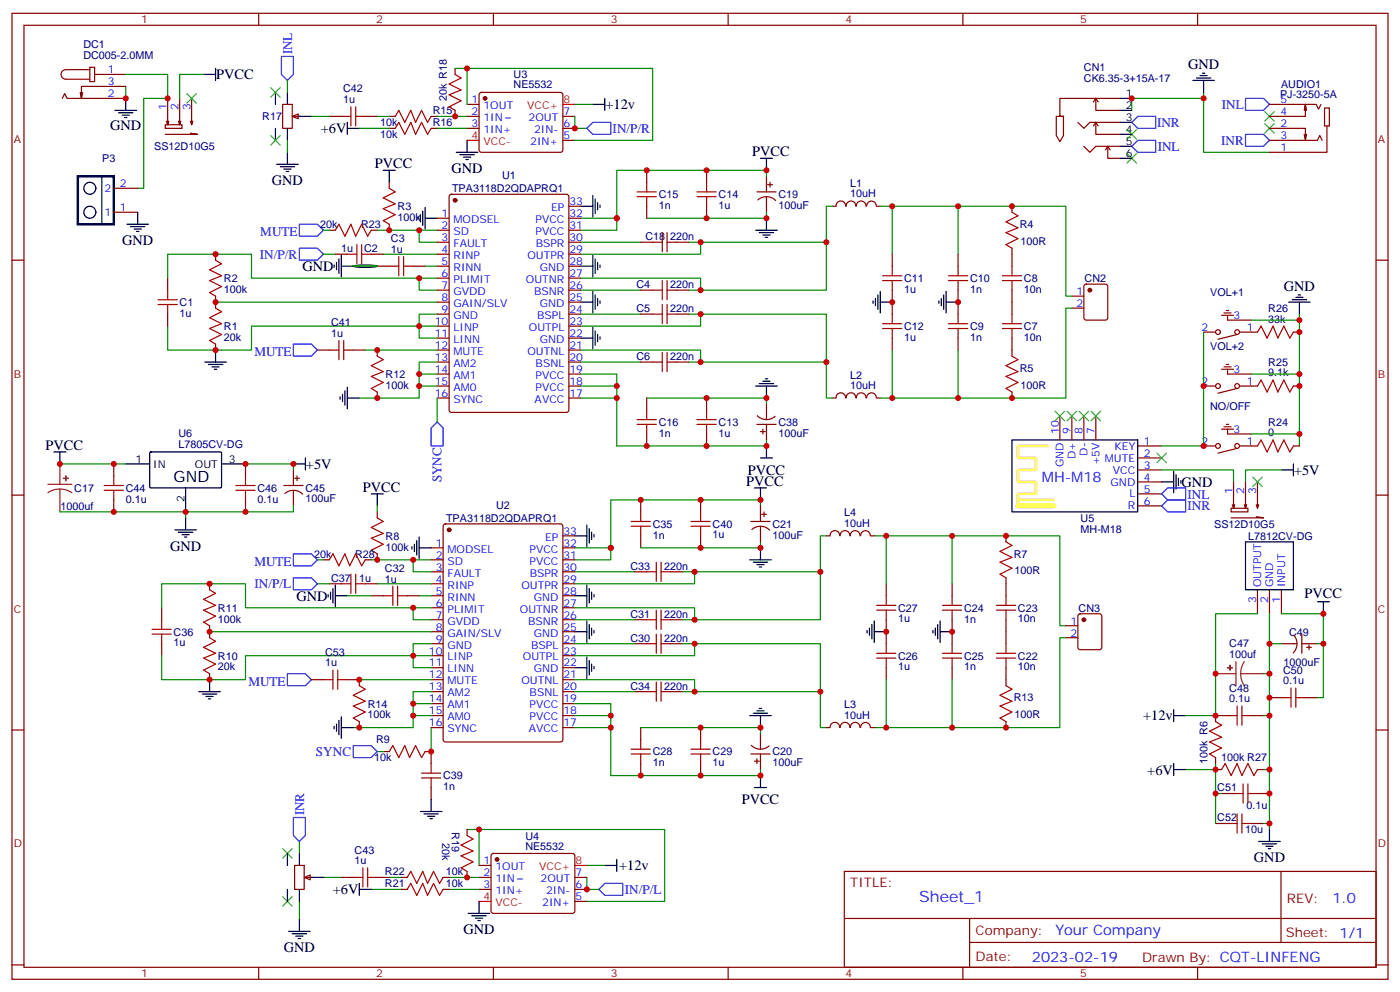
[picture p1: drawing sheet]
<svg xmlns="http://www.w3.org/2000/svg" width="412mm" height="292mm" viewBox="0 0 412 292" stroke-linecap="round" stroke-linejoin="round" font-family="sans-serif">
<defs><g id="words">
<text font-size="4.6" x="51.2" y="141.9">GND</text>
<text font-size="4.6" fill="#00f" x="270.8" y="265.5">Sheet_1</text>
<g font-size="4.2">
<text x="63.7" y="23.3">PVCC</text>
<text x="350" y="20.4">GND</text>
<text x="178.3" y="32.2">+12v</text>
<text x="32.5" y="38.1">GND</text>
<text x="94.5" y="39.2">+6V</text>
<text x="221.5" y="45.9">PVCC</text>
<text x="110.4" y="49.4">PVCC</text>
<text x="133" y="50.9">GND</text>
<text x="80.1" y="54.5">GND</text>
<text x="36" y="72.1">GND</text>
<text x="89.1" y="79.8">GND</text>
<text x="378.2" y="85.7">GND</text>
<text x="13.4" y="132.3">PVCC</text>
<text x="90.1" y="138">+5V</text>
<text x="219.8" y="142.9">PVCC</text>
<text x="220.2" y="139.8">PVCC</text>
<text x="348" y="143.3">GND</text>
<text x="381.2" y="139.7">+5V</text>
<text x="106.9" y="144.7">PVCC</text>
<text x="50.1" y="162.1">GND</text>
<text x="87.3" y="176.9">GND</text>
<text x="384.3" y="176.1">PVCC</text>
<text x="336.7" y="212.1">+12v</text>
<text x="337.9" y="228">+6V</text>
<text x="218.5" y="236.8">PVCC</text>
<text x="182.4" y="256">+12v</text>
<text x="369.4" y="253.8">GND</text>
<text x="98" y="263.1">+6V</text>
<text x="136.5" y="275">GND</text>
<text x="83.6" y="280.1">GND</text>
</g>
<g font-size="4.2" fill="#00f">
<text x="306.9" y="141.8">MH-M18</text>
<text x="392.5" y="265.8">1.0</text>
<text x="310.9" y="275.3">Your Company</text>
<text x="304" y="283.1">2023-02-19</text>
</g>
<g font-size="3.9" fill="#00f">
<text x="86" y="16" transform="rotate(-90 86 16)">INL</text>
<text x="359.9" y="32">INL</text>
<text x="180.5" y="39">IN/P/R</text>
<text x="340.8" y="37.4">INR</text>
<text x="341" y="44.4">INL</text>
<text x="359.7" y="42.6">INR</text>
<text x="76.7" y="69.5">MUTE</text>
<text x="76.5" y="76.1">IN/P/R</text>
<text x="74.9" y="104.8">MUTE</text>
<text x="130" y="142" transform="rotate(-90 130 142)">SYNC</text>
<text x="349.8" y="146.7">INL</text>
<text x="349.8" y="150.3">INR</text>
<text x="74.9" y="166.5">MUTE</text>
<text x="75" y="173.1">IN/P/L</text>
<text x="73.2" y="201.8">MUTE</text>
<text x="93.1" y="222.5">SYNC</text>
<text x="89.6" y="240" transform="rotate(-90 89.6 240)">INR</text>
<text x="184" y="263.1">IN/P/L</text>
</g>
<g font-size="3.9" fill="#800">
<text x="250.5" y="261.1">TITLE:</text>
<text x="379.1" y="265.8">REV:</text>
<text x="287.4" y="275.3">Company:</text>
<text x="378.7" y="275.9">Sheet: 1/1</text>
<text x="287.4" y="283">Date:</text>
<text x="336.4" y="283.1">Drawn By: CQT-LINFENG</text>
</g>
<g font-size="3.2" fill="#800">
<text x="41.6" y="6.9">1</text>
<text x="110.8" y="6.9">2</text>
<text x="179.9" y="6.9">3</text>
<text x="249.1" y="6.9">4</text>
<text x="318.2" y="6.9">5</text>
<text x="4.1" y="42">A</text>
<text x="405.9" y="42">A</text>
<text x="4.1" y="111.2">B</text>
<text x="405.9" y="111.2">B</text>
<text x="4.1" y="180.3">C</text>
<text x="405.9" y="180.3">C</text>
<text x="4.1" y="249.4">D</text>
<text x="405.9" y="249.4">D</text>
<text x="41.6" y="287.7">1</text>
<text x="110.8" y="287.7">2</text>
<text x="179.9" y="287.7">3</text>
<text x="249.1" y="287.7">4</text>
<text x="318.2" y="287.7">5</text>
</g>
<g font-size="3.2" fill="#000080">
<text x="24.6" y="17.3">DC005-2.0MM</text>
<text x="24.6" y="14.1">DC1</text>
<text x="151.3" y="22.9">U3</text>
<text x="319.3" y="20.9">CN1</text>
<text x="101.1" y="27.2">C42</text>
<text x="131.7" y="29.9" transform="rotate(-90 131.7 29.9)">20k R18</text>
<text x="151.3" y="25.9">NE5532</text>
<text x="319.3" y="24.2">CK6.35-3+15A-17</text>
<text x="377.1" y="29">PJ-3250-5A</text>
<text x="377.4" y="25.9">AUDIO1</text>
<text x="77.3" y="35.5">R17</text>
<text x="101" y="30.4">1u</text>
<text x="127.5" y="33.6">R15</text>
<text x="112" y="37.2">10k</text>
<text x="112" y="40.7">10k</text>
<text x="127.5" y="37.2">R16</text>
<text x="30.1" y="47.6">P3</text>
<text x="45.4" y="44.2">SS12D10G5</text>
<text x="147.9" y="52.7">U1</text>
<text x="133.2" y="56.6">TPA3118D2QDAPRQ1</text>
<text x="194" y="58.3">C15</text>
<text x="211.7" y="58.3">C14</text>
<text x="229.3" y="58.3">C19</text>
<text x="250.4" y="58.1">10uH</text>
<text x="250.4" y="55">L1</text>
<text x="117.1" y="65.1">100k</text>
<text x="117.1" y="61.9">R3</text>
<text x="194" y="61.5">1n</text>
<text x="211.7" y="61.5">1u</text>
<text x="229.3" y="61.5">100uF</text>
<text x="94.3" y="67.2">20k</text>
<text x="106.3" y="67.2">R23</text>
<text x="115.2" y="71.3">C3</text>
<text x="190.2" y="70.7">C18</text>
<text x="197.4" y="70.7">220n</text>
<text x="300.4" y="67.1">R4</text>
<text x="100.5" y="74.2">1u</text>
<text x="107.3" y="74.2">C2</text>
<text x="115.2" y="74.5">1u</text>
<text x="300.6" y="72.1">100R</text>
<text x="66" y="83">R2</text>
<text x="266.4" y="83">C11</text>
<text x="285.8" y="83">C10</text>
<text x="301.6" y="83.1">C8</text>
<text x="319.5" y="83">CN2</text>
<text x="66" y="86.2">100k</text>
<text x="187.5" y="84.8">C4</text>
<text x="197.4" y="84.8">220n</text>
<text x="266.3" y="86.2">1u</text>
<text x="285.8" y="86.2">1n</text>
<text x="301.6" y="86.2">10n</text>
<text x="356.5" y="87.1">VOL+1</text>
<text x="52.9" y="93.2">1u</text>
<text x="52.9" y="90.1">C1</text>
<text x="97.5" y="96">C41</text>
<text x="187.5" y="91.8">C5</text>
<text x="197.4" y="91.8">220n</text>
<text x="373.6" y="94.9">33k</text>
<text x="373.6" y="91.7">R26</text>
<text x="66" y="100.3">20k</text>
<text x="66" y="97.1">R1</text>
<text x="97.5" y="99.2">1u</text>
<text x="266.3" y="100.3">1u</text>
<text x="266.4" y="97.1">C12</text>
<text x="285.8" y="100.3">1n</text>
<text x="285.8" y="97.1">C9</text>
<text x="301.6" y="100.3">10n</text>
<text x="301.6" y="97.2">C7</text>
<text x="187.5" y="106">C6</text>
<text x="197.4" y="106">220n</text>
<text x="356.5" y="103">VOL+2</text>
<text x="373.6" y="107.6">R25</text>
<text x="113.6" y="111.2">R12</text>
<text x="250.4" y="111.4">L2</text>
<text x="300.4" y="109.5">R5</text>
<text x="373.6" y="110.8">9.1k</text>
<text x="113.6" y="114.5">100k</text>
<text x="250.4" y="114.6">10uH</text>
<text x="300.6" y="114.4">100R</text>
<text x="194" y="125.4">C16</text>
<text x="211.7" y="125.3">C13</text>
<text x="229.3" y="125.4">C38</text>
<text x="356.5" y="120.7">NO/OFF</text>
<text x="373.6" y="125.3">R24</text>
<text x="52.6" y="131.8">L7805CV-DG</text>
<text x="52.6" y="128.5">U6</text>
<text x="194" y="128.6">1n</text>
<text x="211.7" y="128.5">1u</text>
<text x="229.3" y="128.5">100uF</text>
<text x="373.6" y="128.4">0</text>
<text x="21.9" y="144.7">C17</text>
<text x="37" y="147.9">0.1u</text>
<text x="37" y="144.7">C44</text>
<text x="75.8" y="147.9">0.1u</text>
<text x="75.9" y="144.7">C46</text>
<text x="90" y="147.9">100uF</text>
<text x="90" y="144.8">C45</text>
<text x="146.1" y="149.8">U2</text>
<text x="17.8" y="150">1000uf</text>
<text x="131.4" y="153.6">TPA3118D2QDAPRQ1</text>
<text x="192.3" y="155.3">C35</text>
<text x="209.9" y="155.3">C40</text>
<text x="227.5" y="155.3">C21</text>
<text x="248.6" y="155.1">10uH</text>
<text x="248.6" y="152">L4</text>
<text x="318.3" y="153.8">U5</text>
<text x="357.7" y="155.3">SS12D10G5</text>
<text x="113.6" y="158.9">R8</text>
<text x="192.3" y="158.5">1n</text>
<text x="209.9" y="158.5">1u</text>
<text x="227.5" y="158.5">100uF</text>
<text x="318.3" y="156.8">MH-M18</text>
<text x="367.7" y="158.9">L7812CV-DG</text>
<text x="92.6" y="164.2">20k</text>
<text x="104.6" y="164.2">R28</text>
<text x="113.6" y="162.1">100k</text>
<text x="185.7" y="167.7">C33</text>
<text x="195.7" y="167.7">220n</text>
<text x="298.6" y="164.1">R7</text>
<text x="97.5" y="171.2">C37</text>
<text x="105.8" y="171.2">1u</text>
<text x="113.4" y="171.5">1u</text>
<text x="113.4" y="168.3">C32</text>
<text x="298.8" y="169.1">100R</text>
<text x="64.2" y="183.2">100k</text>
<text x="64.2" y="180">R11</text>
<text x="185.7" y="181.8">C31</text>
<text x="195.7" y="181.8">220n</text>
<text x="264.6" y="183.2">1u</text>
<text x="264.6" y="180">C27</text>
<text x="284" y="183.2">1n</text>
<text x="284" y="180">C24</text>
<text x="299.9" y="183.2">10n</text>
<text x="299.9" y="180.1">C23</text>
<text x="317.7" y="180">CN3</text>
<text x="51.2" y="190.2">1u</text>
<text x="51.2" y="187.2">C36</text>
<text x="185.7" y="188.9">C30</text>
<text x="195.7" y="188.9">220n</text>
<text x="362.1" y="190.5">C47</text>
<text x="379.7" y="187.1">C49</text>
<text x="64.2" y="197.3">20k</text>
<text x="64.2" y="194.1">R10</text>
<text x="95.8" y="196.2">1u</text>
<text x="95.8" y="193">C53</text>
<text x="264.6" y="197.3">1u</text>
<text x="264.6" y="194.1">C26</text>
<text x="284" y="197.4">1n</text>
<text x="284" y="194.2">C25</text>
<text x="299.9" y="197.3">10n</text>
<text x="299.9" y="194.2">C22</text>
<text x="362.1" y="193.7">100uf</text>
<text x="378.1" y="195.9">1000uF</text>
<text x="185.7" y="203">C34</text>
<text x="195.7" y="203">220n</text>
<text x="362.1" y="203.6">C48</text>
<text x="378" y="201.5">0.1u</text>
<text x="378" y="198.3">C50</text>
<text x="108.3" y="208.3">R14</text>
<text x="248.6" y="208.4">L3</text>
<text x="298.6" y="206.5">R13</text>
<text x="362.1" y="206.8">0.1u</text>
<text x="108.3" y="211.5">100k</text>
<text x="248.6" y="211.6">10uH</text>
<text x="298.8" y="211.4">100R</text>
<text x="110.8" y="218.8">R9</text>
<text x="110.2" y="224.1">10k</text>
<text x="192.3" y="225.6">1n</text>
<text x="192.3" y="222.4">C28</text>
<text x="209.9" y="225.5">1u</text>
<text x="209.9" y="222.4">C29</text>
<text x="227.5" y="225.5">100uF</text>
<text x="227.5" y="222.4">C20</text>
<text x="355.7" y="224.8" transform="rotate(-90 355.7 224.8)">100k R6</text>
<text x="359.8" y="224.1">100k R27</text>
<text x="130.5" y="232.6">1n</text>
<text x="130.5" y="229.4">C39</text>
<text x="358.6" y="233">C51</text>
<text x="367.2" y="238.2">0.1u</text>
<text x="133.1" y="244.8" transform="rotate(90 133.1 244.8)">R19</text>
<text x="358.6" y="241.8">C52</text>
<text x="366.8" y="245.3">10u</text>
<text x="104.5" y="251.4">C43</text>
<text x="130.2" y="248.2" transform="rotate(90 130.2 248.2)">20k</text>
<text x="154.8" y="250.2">NE5532</text>
<text x="154.8" y="247.2">U4</text>
<text x="104.5" y="254.4">1u</text>
<text x="113.4" y="257.7">R22</text>
<text x="131.4" y="257.7">10k</text>
<text x="113.4" y="261.2">R21</text>
<text x="131.4" y="261.2">10k</text>
</g>
<g font-size="3.2" fill="#00f">
<text x="31.7" y="21.6">1</text>
<text x="31.7" y="25.1">3</text>
<text x="31.7" y="28.6">2</text>
<text x="49" y="32.5" transform="rotate(-90 49 32.5)">1</text>
<text x="52.6" y="32.5" transform="rotate(-90 52.6 32.5)">2</text>
<text x="56.1" y="32.5" transform="rotate(-90 56.1 32.5)">3</text>
<text x="138.9" y="33.9">2</text>
<text x="138.9" y="30.4">1</text>
<text x="142.4" y="35.7">1IN</text>
<text x="142.4" y="32.1">1OUT</text>
<text x="155.7" y="35.7">2OUT</text>
<text x="166" y="33.9">7</text>
<text x="377.2" y="33.9">4</text>
<text x="377.2" y="30.4">5</text>
<text x="138.9" y="37.4">3</text>
<text x="142.4" y="39.2">1IN+</text>
<text x="157.3" y="39.2">2IN-</text>
<text x="166" y="37.4">6</text>
<text x="166" y="41">5</text>
<text x="377.2" y="37.4">2</text>
<text x="377.2" y="41">3</text>
<text x="156.2" y="42.7">2IN+</text>
<text x="377.2" y="44.5">1</text>
<text x="30.8" y="56.5">2</text>
<text x="35.3" y="55.1">2</text>
<text x="30.8" y="63.5">1</text>
<text x="35.3" y="62.1">1</text>
<text x="130.1" y="63.9">1</text>
<text x="133.6" y="65.7">MODSEL</text>
<text x="157.7" y="65.7">PVCC</text>
<text x="162.3" y="62.1">EP</text>
<text x="167.7" y="60.4">33</text>
<text x="167.7" y="63.9">32</text>
<text x="130.1" y="70.9">3</text>
<text x="130.1" y="67.4">2</text>
<text x="133.6" y="69.2">SD</text>
<text x="157.7" y="69.2">PVCC</text>
<text x="167.7" y="67.4">31</text>
<text x="167.7" y="70.9">30</text>
<text x="130.1" y="78">5</text>
<text x="130.1" y="74.5">4</text>
<text x="133.6" y="76.2">RINP</text>
<text x="133.6" y="72.7">FAULT</text>
<text x="155.4" y="76.2">OUTPR</text>
<text x="157.8" y="72.7">BSPR</text>
<text x="167.7" y="74.5">29</text>
<text x="167.7" y="78">28</text>
<text x="130.1" y="81.5">6</text>
<text x="133.6" y="83.3">PLIMIT</text>
<text x="133.6" y="79.8">RINN</text>
<text x="154.9" y="83.3">OUTNR</text>
<text x="159" y="79.8">GND</text>
<text x="167.7" y="81.5">27</text>
<text x="130.1" y="88.6">8</text>
<text x="130.1" y="85.1">7</text>
<text x="133.6" y="86.8">GVDD</text>
<text x="157.3" y="86.8">BSNR</text>
<text x="167.7" y="85.1">26</text>
<text x="167.7" y="88.6">25</text>
<text x="317.1" y="86.8">1</text>
<text x="128.1" y="95.6">10</text>
<text x="130.1" y="92.1">9</text>
<text x="133.6" y="93.9">GND</text>
<text x="133.6" y="90.3">GAIN/SLV</text>
<text x="158.2" y="93.9">BSPL</text>
<text x="159" y="90.3">GND</text>
<text x="167.7" y="92.1">24</text>
<text x="167.7" y="95.6">23</text>
<text x="317.1" y="90.3">2</text>
<text x="363.4" y="93.9">3</text>
<text x="128.1" y="99.2">11</text>
<text x="133.6" y="100.9">LINN</text>
<text x="133.6" y="97.4">LINP</text>
<text x="155.8" y="97.4">OUTPL</text>
<text x="159" y="100.9">GND</text>
<text x="167.7" y="99.2">22</text>
<text x="353.9" y="97.4">2</text>
<text x="367.2" y="97.4">1</text>
<text x="128.1" y="106.2">13</text>
<text x="128.1" y="102.7">12</text>
<text x="133.6" y="108">AM2</text>
<text x="133.6" y="104.5">MUTE</text>
<text x="155.3" y="104.5">OUTNL</text>
<text x="157.8" y="108">BSNL</text>
<text x="167.7" y="102.7">21</text>
<text x="167.7" y="106.2">20</text>
<text x="128.1" y="113.3">15</text>
<text x="128.1" y="109.7">14</text>
<text x="133.6" y="111.5">AM1</text>
<text x="157.7" y="111.5">PVCC</text>
<text x="167.7" y="109.7">19</text>
<text x="167.7" y="113.3">18</text>
<text x="353.9" y="113.3">2</text>
<text x="363.4" y="109.7">3</text>
<text x="367.2" y="113.3">1</text>
<text x="128.1" y="116.8">16</text>
<text x="133.6" y="118.6">SYNC</text>
<text x="133.6" y="115">AM0</text>
<text x="157.5" y="118.6">AVCC</text>
<text x="157.7" y="115">PVCC</text>
<text x="167.7" y="116.8">17</text>
<text x="311.9" y="127.7" transform="rotate(-90 311.9 127.7)">10</text>
<text x="315.4" y="127.7" transform="rotate(-90 315.4 127.7)">9</text>
<text x="318.9" y="127.7" transform="rotate(-90 318.9 127.7)">8</text>
<text x="322.4" y="127.7" transform="rotate(-90 322.4 127.7)">7</text>
<text x="336.9" y="130.9">1</text>
<text x="353.9" y="130.9">2</text>
<text x="363.4" y="127.4">3</text>
<text x="367.2" y="130.9">1</text>
<text x="313.3" y="137.5" transform="rotate(-90 313.3 137.5)">GND</text>
<text x="316.8" y="135.3" transform="rotate(-90 316.8 135.3)">D+</text>
<text x="320.3" y="134.1" transform="rotate(-90 320.3 134.1)">D-</text>
<text x="323.8" y="137" transform="rotate(-90 323.8 137)">+5V</text>
<text x="325.5" y="135.9">MUTE</text>
<text x="328.3" y="132.3">KEY</text>
<text x="336.9" y="134.4">2</text>
<text x="336.9" y="138">3</text>
<text x="327.2" y="142.9">GND</text>
<text x="327.8" y="139.4">VCC</text>
<text x="336.9" y="141.5">4</text>
<text x="332.2" y="150">R</text>
<text x="332.7" y="146.4">L</text>
<text x="336.9" y="145">5</text>
<text x="336.9" y="148.6">6</text>
<text x="363" y="145.4" transform="rotate(-90 363 145.4)">1</text>
<text x="366.5" y="145.4" transform="rotate(-90 366.5 145.4)">2</text>
<text x="370.1" y="145.4" transform="rotate(-90 370.1 145.4)">3</text>
<text x="128.3" y="160.9">1</text>
<text x="160.6" y="159.1">EP</text>
<text x="166" y="157.4">33</text>
<text x="166" y="160.9">32</text>
<text x="128.3" y="168">3</text>
<text x="128.3" y="164.4">2</text>
<text x="131.8" y="166.2">SD</text>
<text x="131.8" y="162.7">MODSEL</text>
<text x="156" y="162.7">PVCC</text>
<text x="156" y="166.2">PVCC</text>
<text x="166" y="164.4">31</text>
<text x="166" y="168">30</text>
<text x="128.3" y="171.5">4</text>
<text x="131.8" y="173.2">RINP</text>
<text x="131.8" y="169.7">FAULT</text>
<text x="153.6" y="173.2">OUTPR</text>
<text x="156" y="169.7">BSPR</text>
<text x="166" y="171.5">29</text>
<text x="371.5" y="172.9" transform="rotate(-90 371.5 172.9)">OUTPUT</text>
<text x="375" y="172.9" transform="rotate(-90 375 172.9)">GND</text>
<text x="378.5" y="172.9" transform="rotate(-90 378.5 172.9)">INPUT</text>
<text x="128.3" y="178.5">6</text>
<text x="128.3" y="175">5</text>
<text x="131.8" y="176.8">RINN</text>
<text x="157.2" y="176.8">GND</text>
<text x="166" y="175">28</text>
<text x="166" y="178.5">27</text>
<text x="370.1" y="177.4" transform="rotate(-90 370.1 177.4)">3</text>
<text x="373.6" y="177.4" transform="rotate(-90 373.6 177.4)">2</text>
<text x="377.1" y="177.4" transform="rotate(-90 377.1 177.4)">1</text>
<text x="128.3" y="185.6">8</text>
<text x="128.3" y="182.1">7</text>
<text x="131.8" y="183.8">GVDD</text>
<text x="131.8" y="180.3">PLIMIT</text>
<text x="153.1" y="180.3">OUTNR</text>
<text x="155.6" y="183.8">BSNR</text>
<text x="166" y="182.1">26</text>
<text x="166" y="185.6">25</text>
<text x="315.3" y="183.8">1</text>
<text x="128.3" y="189.1">9</text>
<text x="131.8" y="190.9">GND</text>
<text x="131.8" y="187.4">GAIN/SLV</text>
<text x="156.5" y="190.9">BSPL</text>
<text x="157.2" y="187.4">GND</text>
<text x="166" y="189.1">24</text>
<text x="315.3" y="187.4">2</text>
<text x="126.3" y="196.2">11</text>
<text x="126.3" y="192.7">10</text>
<text x="131.8" y="197.9">LINN</text>
<text x="131.8" y="194.4">LINP</text>
<text x="154" y="194.4">OUTPL</text>
<text x="157.2" y="197.9">GND</text>
<text x="166" y="192.7">23</text>
<text x="166" y="196.2">22</text>
<text x="126.3" y="203.2">13</text>
<text x="126.3" y="199.7">12</text>
<text x="131.8" y="201.5">MUTE</text>
<text x="153.6" y="201.5">OUTNL</text>
<text x="166" y="199.7">21</text>
<text x="166" y="203.2">20</text>
<text x="126.3" y="206.8">14</text>
<text x="131.8" y="208.5">AM1</text>
<text x="131.8" y="205">AM2</text>
<text x="156" y="208.5">PVCC</text>
<text x="156" y="205">BSNL</text>
<text x="166" y="206.8">19</text>
<text x="126.3" y="213.8">16</text>
<text x="126.3" y="210.3">15</text>
<text x="131.8" y="215.6">SYNC</text>
<text x="131.8" y="212.1">AM0</text>
<text x="155.7" y="215.6">AVCC</text>
<text x="156" y="212.1">PVCC</text>
<text x="166" y="210.3">18</text>
<text x="166" y="213.8">17</text>
<text x="142.4" y="257.9">2</text>
<text x="142.4" y="254.4">1</text>
<text x="145.9" y="256.2">1OUT</text>
<text x="169.5" y="257.9">7</text>
<text x="142.4" y="261.4">3</text>
<text x="145.9" y="263.2">1IN+</text>
<text x="145.9" y="259.7">1IN</text>
<text x="159.2" y="259.7">2OUT</text>
<text x="160.9" y="263.2">2IN-</text>
<text x="169.5" y="261.4">6</text>
<text x="159.7" y="266.7">2IN+</text>
<text x="169.5" y="265">5</text>
</g>
<g font-size="3.2">
<text x="331.6" y="28.6">1</text>
<text x="331.6" y="32.1">2</text>
<text x="331.6" y="35.7">3</text>
<text x="331.6" y="39.2">4</text>
<text x="331.6" y="42.7">5</text>
<text x="331.6" y="46.2">6</text>
<text x="40" y="136.2">1</text>
<text x="45.2" y="137.6">IN</text>
<text x="57.4" y="137.6">OUT</text>
<text x="67.4" y="136.2">3</text>
<text x="54.3" y="147.7" transform="rotate(-90 54.3 147.7)">2</text>
</g>
<g font-size="3.2" fill="#f00">
<text x="155.3" y="32.1">VCC+</text>
<text x="166" y="30.4">8</text>
<text x="138.9" y="41">4</text>
<text x="142.4" y="42.7">VCC-</text>
<text x="158.8" y="256.2">VCC+</text>
<text x="169.5" y="254.4">8</text>
<text x="142.4" y="265">4</text>
<text x="145.9" y="266.7">VCC-</text>
</g>
</g></defs>
<g fill="none" stroke="#870000" stroke-width=".35">
<path d="M3.5 3.9h405.4v284.4h-405.4zM7.1 7.4h398.2v277.3h-398.2zM26.5 19.8h1.4v4.2h-1.4zM76.2 3.9v3.5M145.3 3.9v3.5M214.5 3.9v3.5M283.6 3.9v3.5M352.8 3.9v3.5M18.3 29l.7-1.4 .8 1.4h17.2M24.3 27.2l-.3 1.8M26.5 20.5h-7.1a1.41 1.41 0 0 0-1.4 1.4 1.41 1.41 0 0 0 1.4 1.4h7.1M27.9 21.9h9.1"/>
<path d="M37 25.4h-13v3.6l-.4-1.8M114.7 37.8h1.7M114.7 34.3h1.7M127 37.8h1.8M127 34.3h1.8M137.6 37.8h3.5M137.6 34.3h3.5M137.6 30.7h3.5M141.3 27.4l.5-.2h23.3l.5 .2 .2 .5-.1 16.5-.6 .4h-23.6l-.4-.7v-16.2zM165.8 37.8h3.5M165.8 34.3h3.5M317.5 36l1.8 1.8 1.7-1.8h8.8"/>
<path d="M322.8 36v3.5h7M322.8 29h-10.6v5.3h1.1h-2.2v5.6l1.1 1.8 1.1-1.8v-5.6M322.8 29v3.5h7M322.8 29h7M322.8 36l-.7 1.1M322.8 36l.7 1.1M322.8 29l.7 1M322.8 29l-.7 1M373.9 37.8h10.6v3.5l.4-1.8M373.9 30.7h13.8l.7 1.4 .7-1.4M384.2 32.5l.3-1.8v3.6h-10.6M384.2 39.5l.3 1.8"/>
<path d="M384.5 30.7l.4 1.8M390.2 31.8h1.4v5.3h-1.4zM390.9 37.1v7.7h-17M114.7 53.7v1.7M132.5 57.4l.5-.2h33.9l.6 .4 .1 63.1-.5 .6-34.1 .1-.7-.5v-63zM165.8 41.3h3.5M190.5 50.1v3.6M208.1 50.1v3.6M223 56.5h5.6M223.2 58.9a3.8 3.8 0 0 1 5.3 .1M225.8 51.9v4.6M225.8 57.9v4.6"/>
<path d="M226.1 54.4h1.4M226.8 53.7v1.4M319.3 43.1l1.7 1.7 1.8-1.7h7M326.3 43.1v3.5h3.5M326.3 43.1l-.7 1M326.3 43.1l.7 1M373.9 41.3h14.2l.7-1.4 .7 1.4M3.5 76.6h3.6M63.5 74.8v1.8M98.8 74.8h3.5M109.4 74.8h3.5M111.1 78.4h3.6"/>
<path d="M114.7 66v1.8M121.7 78.4h3.5M128.8 71.3h3.5M128.8 64.2h3.5M128.8 67.8h3.5M128.8 74.8h3.5M128.8 78.4h3.5M167.6 60.7h3.5M167.6 71.3h3.5M167.6 64.2h3.5M167.6 67.8h3.5M167.6 74.8h3.5"/>
<path d="M167.6 78.4h3.5M188.7 71.3h6.4M190.5 60.7v3.5M195.1 68.5v5.6M196.5 68.5v5.6M196.5 71.3h6.3M208.1 60.7v3.5M249.1 60.7a1.41 1.41 0 0 0-1.4-1.5 1.41 1.41 0 0 0-1.4 1.5h-1.1M249.3 60.7a1.41 1.41 0 0 1 1.4-1.5 1.41 1.41 0 0 1 1.4 1.5M252.3 60.7a1.41 1.41 0 0 1 1.4-1.5 1.41 1.41 0 0 1 1.4 1.5M255.3 60.7a1.41 1.41 0 0 1 1.4-1.5 1.41 1.41 0 0 1 1.4 1.5M258.2 60.7h1.1"/>
<path d="M262.8 74.8v3.6M282.2 74.8v3.6M298.1 60.7v1.8M298.1 73.1v5.3M405.3 76.6h3.6M49.4 81.9v3.5M49.4 92.5v3.5M63.5 87.2v3.5M128.8 81.9h3.5M128.8 85.4h3.5M128.8 88.9h3.5M128.8 92.5h3.5"/>
<path d="M128.8 96h3.5M128.8 99.5h3.5M167.6 81.9h3.5M167.6 85.4h3.5M167.6 88.9h3.5M167.6 92.5h3.5M167.6 96h3.5M167.6 99.5h3.5M188.7 85.4h3.6M188.7 92.5h3.6M199.3 85.4h3.5M199.3 92.5h3.5"/>
<path d="M262.8 85.4v7.1M262.8 99.5v3.5M282.2 85.4v7.1M282.2 99.5v3.5M298.1 85.4v7.1M298.1 99.5v5.3M315.7 87.2h3.6M315.7 90.7h3.6M319.5 83.9l.5-.3h5.6l.7 .5v9.4l-.4 .7h-5.9l-.7-.4v-9.5zM63.5 101.3v1.7M93.5 103h3.5M104.1 103h3.5"/>
<path d="M111.1 103v1.8M111.1 115.4v1.8M128.8 117.2h3.5M128.8 103h3.5M128.8 106.6h3.5M128.8 110.1h3.5M128.8 113.6h3.5M167.6 117.2h3.5M167.6 103h3.5M167.6 106.6h3.5M167.6 110.1h3.5M167.6 113.6h3.5"/>
<path d="M188.7 106.6h3.6M190.5 117.2v3.5M199.3 106.6h3.5M208.1 117.2v3.5M225.8 118.9v4.6M249.1 117.1a1.41 1.41 0 0 0-1.4-1.5 1.41 1.41 0 0 0-1.4 1.5l-1.1 .1M249.3 117.1a1.41 1.41 0 0 1 1.4-1.5 1.41 1.41 0 0 1 1.4 1.5M252.3 117.1a1.41 1.41 0 0 1 1.4-1.5 1.41 1.41 0 0 1 1.4 1.5M255.3 117.1a1.41 1.41 0 0 1 1.4-1.5 1.41 1.41 0 0 1 1.4 1.5M258.2 117.2h1.1M298.1 115.4v1.8M190.5 127.7v3.6"/>
<path d="M208.1 127.7v3.6M223 124.9h5.6M223.1 122.4a3.8 3.8 0 0 0 5.2 .1M224 127h1.4M224.7 126.3v1.4M225.8 124.9v4.6M3.5 145.7h3.6M111.1 150.7v1.7M130.8 154.4l.4-.2h33.9l.7 .4v63.1l-.5 .6-34.1 .1-.6-.5-.1-63zM165.8 157.7h3.5M188.7 147.1v3.6M188.7 157.7v3.6"/>
<path d="M206.4 147.1v3.6M206.4 157.7v3.6M221.2 153.5h5.6M221.5 155.9a3.8 3.8 0 0 1 5.2 .1M224 148.9v4.6M224 154.9v4.6M224.4 151.4h1.4M225.1 150.7v1.4M243.4 157.7h1.1M244.5 157.7a1.41 1.41 0 0 1 1.4-1.5 1.41 1.41 0 0 1 1.4 1.5M247.5 157.7a1.41 1.41 0 0 1 1.4-1.5 1.41 1.41 0 0 1 1.4 1.5M250.5 157.7a1.41 1.41 0 0 1 1.4-1.5 1.41 1.41 0 0 1 1.4 1.5"/>
<path d="M253.5 157.7a1.41 1.41 0 0 1 1.4-1.5 1.41 1.41 0 0 1 1.5 1.5M256.5 157.7h1M296.3 157.7v1.8M405.3 145.7h3.6M47.6 178.9v3.5M61.7 171.8v1.8M97 171.8h3.5M107.6 171.8h3.5M109.4 175.4h3.5M111.1 163v1.8M119.9 175.4h3.6M127 171.8h3.5"/>
<path d="M127 175.4h3.5M127 161.3h3.5M127 164.8h3.5M127 168.3h3.5M127 178.9h3.5M165.8 171.8h3.5M165.8 175.4h3.5M165.8 161.3h3.5M165.8 164.8h3.5M165.8 168.3h3.5M165.8 178.9h3.5M261.1 171.8v3.6"/>
<path d="M280.5 171.8v3.6M296.3 170.1v5.3M47.6 189.5v3.5M61.7 184.2v3.5M61.7 198.3v1.8M127 182.4h3.5M127 189.5h3.5M127 185.9h3.5M127 193h3.5M127 196.5h3.5M165.8 182.4h3.5M165.8 189.5h3.5"/>
<path d="M165.8 185.9h3.5M165.8 193h3.5M165.8 196.5h3.5M187 182.4h3.5M187 189.5h3.5M197.6 182.4h3.5M197.6 189.5h3.5M261.1 182.4v7.1M261.1 196.5v3.6M280.5 182.4v7.1M280.5 196.5v3.6M296.3 182.4v7.1"/>
<path d="M296.3 196.5v5.3M314 184.2h3.5M314 187.7h3.5M317.7 180.9l.5-.2h5.6l.7 .4 .1 9.4-.5 .7h-5.9l-.6-.4-.1-9.4zM3.5 214.9h3.6M105.8 200.1v1.7M105.8 212.4v1.8M127 203.6h3.5M127 200.1h3.5M127 207.1h3.5M127 210.6h3.5M127 214.2h3.5"/>
<path d="M165.8 203.6h3.5M165.8 200.1h3.5M165.8 207.1h3.5M165.8 210.6h3.5M165.8 214.2h3.5M187 203.6h3.5M188.7 214.2v3.5M197.6 203.6h3.5M206.4 214.2v3.5M221.3 219.4a3.8 3.8 0 0 0 5.3 .2M224 215.9v4.6M247.3 214.2a1.41 1.41 0 0 0-1.4-1.6 1.41 1.41 0 0 0-1.4 1.5l-1.1 .1"/>
<path d="M247.5 214.1a1.41 1.41 0 0 1 1.4-1.5 1.41 1.41 0 0 1 1.4 1.5M250.5 214.1a1.41 1.41 0 0 1 1.4-1.5 1.41 1.41 0 0 1 1.4 1.5M253.5 214.1a1.41 1.41 0 0 1 1.4-1.4 1.41 1.41 0 0 1 1.5 1.5M256.5 214.2h1M296.3 212.4v1.8M405.3 214.9h3.6M112.9 221.2h1.8M125.2 221.2h1.8v3.6M127 231.8v3.5M188.7 224.8v3.5M206.4 224.8v3.5M221.2 221.9h5.6"/>
<path d="M222.2 224h1.5M223 223.3v1.5M224 221.9v4.6M248.7 256.5h156.6v28.2h-156.6zM377.3 256.5v20.9M248.7 270.4h156.5M285.6 277.4h119.6M285.6 270.4v14.1M3.5 284h3.6M76.2 284.7v3.6M145.3 284.7v3.6M214.5 284.7v3.6"/>
<path d="M283.6 284.7v3.6M352.8 284.7v3.6M405.3 284h3.6"/>
</g>
<g fill="none" stroke="#008700" stroke-width=".35">
<path d="M37 25.4v3.6M105.8 37.8h8.9M128.8 34.3h8.8M128.8 37.8h8.8M169.3 30.7h5.3M354.5 27.2v17.6h19.4M354.5 29h-21.1v3.5M225.8 51.9v-1.8h-44.1v14.1M95.2 74.8h3.6M104.1 78.4h7M112.9 74.8h15.9M123.5 67.8v3.5h5.3"/>
<path d="M125.2 78.4h3.6M171.1 64.2h10.6v3.6h-10.6M171.1 71.3h17.6M206.4 71.3v3.5h-35.3M225.8 62.5v1.7h-35.3M243.4 71.3v14.1h-40.6M245.2 60.7h-1.8v10.6h-40.6M259.3 60.7h54.7v26.5h1.7M262.8 60.7v14.1M282.2 60.7v14.1M49.4 96v7h24.7v-7h54.7M49.4 81.9v-7.1h24.7v7.1h49.4v3.5h5.3"/>
<path d="M63.5 88.9h65.3M123.5 81.9h5.3M128.8 92.5h-5.3v7h5.3M171.1 92.5h17.6M171.1 81.9h35.3v3.5M171.1 85.4h17.6M202.8 92.5h40.6v14.1M206.4 92.5v3.5h-35.3M315.7 90.7h-1.7v26.5h-54.7M107.6 103h21.2M123.5 113.6v3.6h-17.7M123.5 110.1v3.5h5.3"/>
<path d="M128.8 106.6h-5.3v3.5h5.3M128.8 117.2v7M171.1 117.2h10.6v14.1h44.1v-1.8M171.1 110.1h10.6v7.1M171.1 103h35.3v3.6M171.1 106.6h17.6M171.1 113.6h10.6M190.5 117.2h35.3v1.7M202.8 106.6h40.6v10.6h1.8M262.8 103v14.2M282.2 103v14.2M224 148.9v-1.8h-44.1v14.2"/>
<path d="M224 159.5v1.8h-35.3M243.4 157.7h-1.7v10.6h-40.6M257.5 157.7h54.7v26.5h1.8M261.1 157.7v14.1M280.5 157.7v14.1M47.6 178.9v-7.1h24.7v7.1h49.4v3.5h5.3M93.5 171.8h3.5M102.3 175.4h7.1M111.1 171.8h15.9M121.7 164.8v3.5h5.3M121.7 178.9h5.3M123.5 175.4h3.5"/>
<path d="M169.3 161.3h10.6v3.5h-10.6M169.3 178.9h35.3v3.5M169.3 168.3h17.7M204.6 168.3v3.5h-35.3M241.7 168.3v14.1h-40.6M47.6 193v7.1h24.7v-7.1h54.7M61.7 185.9h65.3M127 189.5h-5.3v7h5.3M169.3 189.5h17.7M169.3 182.4h17.7M201.1 189.5h40.6v14.1M204.6 189.5v3.5h-35.3"/>
<path d="M314 187.7h-1.8v26.5h-54.7M121.7 207.1v3.5h5.3M121.7 210.6v3.6h-17.6M127 203.6h-5.3v3.5h5.3M127 214.2v7M169.3 203.6h17.7M169.3 200.1h35.3v3.5M169.3 214.2h10.6v14.1h44.1v-1.8M169.3 207.1h10.6v7.1M169.3 210.6h10.6M188.7 214.2h35.3v1.7M201.1 203.6h40.6v10.6h1.7"/>
<path d="M261.1 200.1v14.1M280.5 200.1v14.1M111.1 221.2h1.8"/>
</g>
<g fill="#870000" stroke="#870000" stroke-width=".35">
<circle cx="321" cy="85.4" r=".53"/>
<circle cx="134.1" cy="58.9" r=".53"/>
<circle cx="132.3" cy="156" r=".53"/>
<circle cx="319.3" cy="182.4" r=".53"/>
<circle cx="142.9" cy="29" r=".53"/>
</g>
<g fill="none" stroke="#000" stroke-width=".35">
<path d="M33.9 32.5h6.3M34.9 33.2h4.3M36 33.9h2.1M36.7 34.6h.7M37 29v3.5M60 21.9h3.5M63.5 20.1v3.6M81.1 27.2v3.5M81.1 37.8v3.5M102.3 36v3.5M102.3 37.8h3.5M174.6 30.7h3.6"/>
<path d="M178.2 29v3.5M329.8 32.5h3.6M329.8 39.5h3.6M329.8 29h3.6M329.8 36h3.6M351.4 23.7h6.3M352.4 23h4.3M353.5 22.3h2.1M354.2 21.6h.7M354.5 23.7v3.5M112.9 50.1h3.5M114.7 50.1v3.6"/>
<path d="M174.6 57.5v6.4M175.3 58.6v4.2M176 59.7v2.1M224 46.6h3.5M225.8 46.6v3.5M329.8 46.6h3.6M329.8 43.1h3.6M98.4 78v.7M99.1 77.3v2.1M99.8 76.2v4.3M100.5 78.4h3.6M100.5 75.2v6.3"/>
<path d="M104.1 78.4a17.8 17.8 0 0 1 7 0 17.8 17.8 0 0 1-7 0zM123.1 63.9v.7M123.8 63.2v2.1M124.5 62.1v4.3M125.2 64.2h3.6M125.2 61.1v6.3M171.1 78.4h3.5M171.1 60.7h3.5M174.6 75.2v6.3M175.3 76.2v4.3M176 77.3v2.1M176.7 60.4v.7"/>
<path d="M176.7 78v.7M222.6 67.8h6.4M223.7 68.5h4.2M224.7 69.2h2.1M225.4 69.9h.7M225.8 64.2v3.6M171.1 88.9h3.5M171.1 99.5h3.5M174.6 85.8v6.3M174.6 96.3v6.4M175.3 86.8v4.3M175.3 97.4v4.2"/>
<path d="M176 87.9v2.1M176 98.5v2.1M176.7 88.6v.7M176.7 99.2v.7M257.2 88.6v.7M257.9 87.9v2.1M258.6 86.8v4.3M259.3 88.9h3.5M259.3 85.8v6.3M276.6 88.6v.7M277.3 87.9v2.1M278 86.8v4.3"/>
<path d="M278.7 88.9h3.5M278.7 85.8v6.3M60.3 106.6h6.4M61.4 107.3h4.2M62.4 108h2.2M63.1 108.7h.8M63.5 103v3.6M100.2 116.8v.7M100.9 116.1v2.1M101.6 115v4.3M102.3 117.2h3.5M102.3 114v6.3"/>
<path d="M222.6 113.6h6.4M223.7 112.9h4.2M224.7 112.2h2.1M225.4 111.5h.7M225.8 113.6v3.6M224 134.8h3.5M225.8 131.3v3.5M109.4 145.4h3.5M111.1 145.4v3.5M122.8 159.1v4.3M123.5 158.1v6.3M169.3 157.7h3.6"/>
<path d="M172.9 154.6v6.3M173.6 155.6v4.2M174.3 156.7v2.1M175 157.4v.7M222.2 143.6h3.6M224 143.6v3.5M96.7 175v.7M97.4 174.3v2.1M98.1 173.2v4.3M98.8 175.4h3.5M98.8 172.2v6.3M121.4 160.9v.7"/>
<path d="M122.1 160.2v2.1M123.5 161.3h3.5M169.3 175.4h3.6M172.9 172.2v6.3M173.6 173.2v4.3M174.3 174.3v2.1M175 175v.7M220.8 164.8h6.4M221.9 165.5h4.2M223 166.2h2.1M223.7 166.9h.7M224 161.3v3.5"/>
<path d="M169.3 185.9h3.6M169.3 196.5h3.6M172.9 182.8v6.3M172.9 193.4v6.3M173.6 183.8v4.3M173.6 194.4v4.2M174.3 184.9v2.1M174.3 195.5v2.1M175 185.6v.7M175 196.2v.7M255.4 185.6v.7M256.1 184.9v2.1"/>
<path d="M256.8 183.8v4.3M257.5 185.9h3.6M257.5 182.8v6.3M274.8 185.6v.7M275.5 184.9v2.1M276.2 183.8v4.3M276.9 185.9h3.6M276.9 182.8v6.3M58.6 203.6h6.3M59.6 204.3h4.3M60.7 205h2.1M61.4 205.7h.7"/>
<path d="M61.7 200.1v3.5M98.4 213.8v.7M99.1 213.1v2.1M99.8 212.1v4.2M100.5 214.2h3.6M100.5 211v6.3M220.8 210.6h6.4M221.9 209.9h4.2M223 209.2h2.1M223.7 208.5h.7M224 210.6v3.6M123.8 238.9h6.4"/>
<path d="M124.9 239.6h4.2M127 235.3v3.6M222.2 231.8h3.6M224 228.3v3.5M125.9 240.3h2.2M126.6 241h.8"/>
</g>
<path d="M333.4 36l1.7-1.7h5.3v3.5h-5.3zM366.9 39.5h5.3l1.7 1.8-1.7 1.8h-5.3zM366.9 29h5.3l1.7 1.7-1.7 1.8h-5.3zM333.4 43.1l1.7-1.8h5.3v3.5h-5.3zM88.2 73.1h5.3l1.7 1.7-1.7 1.8h-5.3zM88.2 66h5.3l1.7 1.8-1.7 1.7h-5.3zM86.4 101.3h5.3l1.8 1.7-1.8 1.8h-5.3zM128.8 124.2l1.7 1.8v5.3h-3.5v-5.3zM86.4 170.1h5.3l1.8 1.7-1.8 1.8h-5.3zM84.7 198.3h5.3l1.7 1.8-1.7 1.7h-5.3zM104.1 219.5h5.3l1.7 1.7-1.7 1.8h-5.3z" fill="none" stroke="#00f" stroke-width=".35"/>
<g fill="none" stroke="#a10000" stroke-width=".35">
<path d="M116.4 34.3l1.1-1.8 1.7 3.5 1.8-3.5 1.4 3.5 1.8-3.5 1.7 3.5 1.1-1.7M116.4 37.8l1.1-1.8 1.7 3.5 1.8-3.5 1.4 3.5 1.8-3.5 1.7 3.5 1.1-1.7M114.7 55.4l1.7 1.1-3.5 1.7 3.5 1.8-3.5 1.4 3.5 1.8-3.5 1.7 1.8 1.1M187.7 57.9h5.6M187.7 56.5h5.6M190.5 53.7v2.8M190.5 57.9v2.8M205.3 57.9h5.7M205.3 56.5h5.7M208.1 53.7v2.8M208.1 57.9v2.8M63.5 76.6l1.8 1-3.6 1.8 3.6 1.8-3.6 1.4 3.6 1.7-3.6 1.8 1.8 1.1"/>
<path d="M102.3 74.8h2.8M105.1 72v5.6M106.5 72v5.6M106.5 74.8h2.9M114.7 78.4h2.8M117.5 75.5v5.7M118.9 75.5v5.7M118.9 78.4h2.8M262.8 78.4v2.8M282.2 78.4v2.8M298.1 78.4v2.8M298.1 62.5l1.8 1-3.6 1.8 3.6 1.8-3.6 1.4 3.6 1.7-3.6 1.8 1.8 1.1"/>
<path d="M46.6 88.2h5.6M46.6 89.6h5.6M49.4 85.4v2.8M49.4 89.6v2.9M63.5 90.7l1.8 1.1-3.6 1.7 3.6 1.8-3.6 1.4 3.6 1.8-3.6 1.7 1.8 1.1M192.3 92.5h2.8M192.3 85.4h2.8M195.1 82.6v5.6M195.1 89.6v5.7M196.5 82.6v5.6M196.5 89.6v5.7M196.5 92.5h2.8"/>
<path d="M196.5 85.4h2.8M260 96.7h5.6M260 95.3h5.6M260 82.6h5.6M260 81.2h5.6M262.8 82.6v2.8M262.8 92.5v2.8M262.8 96.7v2.8M279.4 96.7h5.6M279.4 95.3h5.6M279.4 82.6h5.6M279.4 81.2h5.6"/>
<path d="M282.2 82.6v2.8M282.2 92.5v2.8M282.2 96.7v2.8M295.3 96.7h5.6M295.3 95.3h5.6M295.3 82.6h5.6M295.3 81.2h5.6M298.1 82.6v2.8M298.1 92.5v2.8M298.1 96.7v2.8M97 103h2.8M99.8 100.2v5.7"/>
<path d="M101.2 100.2v5.7M101.2 103h2.9M111.1 104.8l1.8 1.1-3.5 1.7 3.5 1.8-3.5 1.4 3.5 1.8-3.5 1.7 1.7 1.1M192.3 106.6h2.8M195.1 103.8v5.6M196.5 106.6h2.8M196.5 103.8v5.6M298.1 104.8l1.8 1.1-3.6 1.7 3.6 1.8-3.6 1.4 3.6 1.8-3.6 1.7 1.8 1.1M187.7 124.9h5.6M187.7 123.5h5.6M190.5 120.7v2.8M190.5 124.9v2.8"/>
<path d="M205.3 124.9h5.7M205.3 123.5h5.7M208.1 120.7v2.8M208.1 124.9v2.8M111.1 152.4l1.8 1.1-3.5 1.8 3.5 1.7-3.5 1.4 3.5 1.8-3.5 1.8 1.7 1M185.9 154.9h5.7M185.9 153.5h5.7M188.7 150.7v2.8M188.7 154.9v2.8M203.6 154.9h5.6M203.6 153.5h5.6M206.4 150.7v2.8"/>
<path d="M206.4 154.9v2.8M296.3 159.5l1.8 1-3.5 1.8 3.5 1.8-3.5 1.4 3.5 1.8-3.5 1.7 1.7 1.1M61.7 173.6l1.8 1.1-3.5 1.7 3.5 1.8-3.5 1.4 3.5 1.8-3.5 1.7 1.7 1.1M100.5 171.8h2.9M103.4 169v5.7M104.8 169v5.7M104.8 171.8h2.8M112.9 175.4h2.8M115.7 172.5v5.7M117.1 172.5v5.7M117.1 175.4h2.8M193.3 179.6v5.6"/>
<path d="M194.7 179.6v5.6M258.2 179.6h5.7M258.2 178.2h5.7M261.1 175.4v2.8M261.1 179.6v2.8M277.6 179.6h5.7M277.6 178.2h5.7M280.5 175.4v2.8M280.5 179.6v2.8M293.5 179.6h5.7M293.5 178.2h5.7M296.3 175.4v2.8"/>
<path d="M296.3 179.6v2.8M44.8 185.2h5.6M44.8 186.7h5.6M47.6 182.4v2.8M47.6 186.7v2.8M61.7 187.7l1.8 1.1-3.5 1.7 3.5 1.8-3.5 1.4 3.5 1.8-3.5 1.7 1.7 1.1M190.5 182.4h2.8M190.5 189.5h2.8M193.3 186.7v5.6M194.7 182.4h2.9M194.7 186.7v5.6M194.7 189.5h2.9"/>
<path d="M258.2 193.7h5.7M258.2 192.3h5.7M261.1 189.5v2.8M261.1 193.7v2.8M277.6 193.7h5.7M277.6 192.3h5.7M280.5 189.5v2.8M280.5 193.7v2.8M293.5 193.7h5.7M293.5 192.3h5.7M296.3 189.5v2.8M296.3 193.7v2.8"/>
<path d="M105.8 201.8l1.8 1.1-3.5 1.7 3.5 1.8-3.5 1.4 3.5 1.8-3.5 1.7 1.7 1.1M188.7 217.7v2.8M190.5 203.6h2.8M193.3 200.8v5.6M194.7 200.8v5.6M194.7 203.6h2.9M206.4 217.7v2.8M296.3 201.8l1.8 1.1-3.5 1.7 3.5 1.8-3.5 1.4 3.5 1.8-3.5 1.7 1.7 1.1M114.7 221.2l1-1.7 1.8 3.5 1.7-3.5 1.4 3.5 1.8-3.5 1.8 3.5 1-1.8M124.2 229h5.6M124.2 227.6h5.6M127 224.8v2.8"/>
<path d="M127 229v2.8M185.9 221.9h5.7M185.9 220.5h5.7M188.7 221.9v2.9M203.6 221.9h5.6M203.6 220.5h5.6M206.4 221.9v2.9"/>
</g>
<path d="M332 38.1l2.8 2.9M334.8 38.1l-2.8 2.9M372.5 36.4l2.9 2.8M372.5 32.8l2.9 2.9M375.4 36.4l-2.9 2.8M375.4 32.8l-2.9 2.9M332 45.2l2.8 2.8M334.8 45.2l-2.8 2.8" fill="none" stroke="#3c3" stroke-width=".35"/>
<path d="M165.8 30.7h3.5M137.6 41.3h3.5" fill="none" stroke="#f00" stroke-width=".35"/>
<path d="M86.1 34.3l1.7-.8v1.5z" fill="#f0f0f0" stroke="#870000" stroke-width=".35"/>
<path d="M83.3 30.7h2.8v7.1h-2.8zM86.8 34.3h1.7M97 34.3h3.5M107.6 34.3h3.5M134.1 20.1v1.8M134.1 32.5v1.8M100.5 258.3h3.6M111.1 258.3h3.6M137.6 244.2v1.7M137.6 256.5v1.8" fill="none" stroke="#870000" stroke-width=".35"/>
<g fill="none" stroke="#000" stroke-width=".35">
<path d="M84.7 27.2v3.5M84.7 37.8v3.5M88.2 34.3h3.5M81.5 48.4h6.3M82.5 49.1h4.3M83.6 49.8h2.1M84.3 50.5h.7M84.7 44.8v3.6M84.7 251.2v3.5M84.7 261.8v3.5M85 274.1h6.4M86.1 274.8h4.2"/>
<path d="M87.1 275.6h2.2M87.8 276.3h.7M88.2 270.6v3.5"/>
</g>
<path d="M100.5 34.3h2.9M103.4 31.4v5.7M104.8 31.4v5.7M104.8 34.3h2.8M134.1 21.9l1.7 1.1-3.5 1.7 3.5 1.8-3.5 1.4 3.5 1.8-3.5 1.7 1.8 1.1M104.1 258.3h2.8M106.9 255.4v5.7M108.3 255.4v5.7M108.3 258.3h2.8M137.6 245.9l1.7 1.1-3.5 1.7 3.5 1.8-3.5 1.4 3.5 1.8-3.5 1.7 1.8 1.1" fill="none" stroke="#a10000" stroke-width=".35"/>
<g fill="none" stroke="#008700" stroke-width=".35">
<path d="M84.7 23.7v3.5M91.7 34.3h5.3M111.1 34.3h3.6M134.1 20.1h3.5M137.6 30.7v-10.6h54.7v21.2h-23M169.3 34.3v3.5h3.6M88.2 247.7v3.5M95.2 258.3h5.3M114.7 258.3h3.5M137.6 244.2h3.5M141.1 254.7v-10.5h54.7v21.1h-22.9M172.9 258.3v3.5h3.5"/>
<path d="M88.2 265.3v5.3"/>
</g>
<path d="M79.7 25.8l2.8 2.8M79.7 39.9l2.8 2.8M82.5 25.8l-2.8 2.8M82.5 39.9l-2.8 2.8M83.3 249.8l2.8 2.8M86.1 249.8l-2.8 2.8M83.3 263.9l2.8 2.8M86.1 263.9l-2.8 2.8" fill="none" stroke="#3c3" stroke-width=".35"/>
<path d="M82.9 16.6h3.5v5.3l-1.7 1.8-1.8-1.8zM172.9 37.8l1.7-1.8h5.3v3.5h-5.3zM86.4 240.6h3.6v5.3l-1.8 1.8-1.8-1.8zM178.2 260h5.2v3.6h-5.2l-1.8-1.8z" fill="none" stroke="#00f" stroke-width=".35"/>
<path d="M89.6 258.3l1.8-.7v1.4z" fill="#f0f0f0" stroke="#870000" stroke-width=".35"/>
<g fill="none" stroke="#870000" stroke-width=".35">
<path d="M48.7 36.7h4.9v1.1h-4.9zM49 35.7l.4 1M49.4 29v7.7l.3-1M52.6 35.7l.3 1M52.9 29v7.7l.4-1M56.1 39.2l2.1 .3h-9.5M56.1 35.7l.3 1M56.4 29v7.7l.4-1M33.5 55.4h7.1M33.5 62.5h7.1M97 67.8h1.8M109.4 67.8h1.7"/>
<path d="M354.5 97.8h3.6M359.8 92.8h3.6M360.5 92.1h2.2M361.2 91.4h.7M361.6 92.8v1.4h7.1M364.4 98.5l-5.6 1.4M365.1 97.8h5.3M381 97.8h1.8M354.5 113.6h3.6M359.8 108.7h3.6M360.5 108h2.2M361.2 107.3h.7"/>
<path d="M361.6 108.7v1.4h7.1M364.4 114.3l-5.6 1.4M365.1 113.6h5.3M381 113.6h1.8M33.5 136.6v3.5M72.3 136.6v3.5M86.4 138.3v4.6M312.2 122.4v7.1M315.7 122.4v7.1M319.3 122.4v7.1M322.8 122.4v7.1M335.1 131.3h7.1"/>
<path d="M335.1 134.8h7.1M335.1 138.3h7.1M354.5 131.3h3.6M359.8 126.3h3.6M360.5 125.6h2.2M361.2 124.9h.7M361.6 126.3v1.4h7.1M364.4 132l-5.6 1.4M365.1 131.3h5.3M381 131.3h1.8M33.5 147.1v3.6M72.3 147.1v3.6"/>
<path d="M83.6 142.9h5.7M83.9 145.3a3.8 3.8 0 0 1 5.2 .2M86.4 144.3v4.6M86.8 140.8h1.4M87.5 140.1v1.4M335.1 141.9h7.1M335.1 145.4h7.1M335.1 148.9h7.1M362.7 149.6h4.9v1.1h-4.9zM363 148.6l.4 1M363.4 141.9v7.7l.3-1M366.5 148.6l.4 1"/>
<path d="M366.9 141.9v7.7l.3-1M370.1 152.1l2.1 .3h-9.5M370.1 148.6l.3 1M370.4 141.9v7.7l.4-1M95.2 164.8h1.8M107.6 164.8h1.8M187 168.3h3.5M197.6 168.3h3.5M370.4 173.6v7.1M373.9 173.6v7.1M377.5 173.6v7.1M377.5 189.5h4.6"/>
<path d="M381.1 186.9a3.8 3.8 0 0 1-.2 5.3M383.5 186.7v5.6M383.5 189.5h4.6M384.9 190.5h1.4M385.6 189.8v1.4M91.7 200.1h3.5M102.3 200.1h3.5M361.6 210.6h-3.5v1.8M368.7 210.6h3.5M373.9 205.4h3.6M384.5 205.4h3.6M358.1 223v1.8"/>
<path d="M358.1 226.5h1.7M359.8 233.6h3.6M370.4 233.6h3.5M370.4 226.5h1.8M86.8 254.7h2.8v7.1h-2.8zM90.3 258.3h1.8M118.2 258.3h1.7M130.5 258.3h1.8M141.1 258.3h3.5M141.1 254.7h3.5M144.9 251.4l.4-.2h23.3l.5 .2 .2 .5v16.5l-.7 .5-23.5-.1-.5-.7v-16.2zM169.3 258.3h3.6"/>
<path d="M358.1 242.4h3.5M368.7 242.4h3.5M118.2 261.8h1.7M130.5 261.8h1.8M141.1 261.8h3.5M169.3 261.8h3.6M169.3 265.3h3.6"/>
<circle cx="358.8" cy="97.8" r=".71"/>
<circle cx="364.4" cy="97.8" r=".71"/>
<circle cx="358.8" cy="113.6" r=".71"/>
<circle cx="364.4" cy="113.6" r=".71"/>
<circle cx="358.8" cy="131.3" r=".71"/>
<circle cx="364.4" cy="131.3" r=".71"/>
</g>
<g fill="none" stroke="#000" stroke-width=".35">
<path d="M30 51.9v14.1M134.4 44.8h6.4M135.5 45.5h4.2M136.5 46.2h2.1M137.2 47h.7M137.6 41.3v3.5M37.4 66h6.3M38.5 66.7h4.2M39.5 67.4h2.1M40.2 68.1h.7M40.6 62.5v3.5M379.6 88.9h6.3"/>
<path d="M380.6 88.2h4.3M381.7 87.5h2.1M382.4 86.8h.7M382.8 88.9v3.6M15.9 133h3.5M17.6 133v3.6M37 136.6h7.1M44.2 133.2l.2-.2 20.7 .1 .2 .3-.1 10-.3 .2h-20.6l-.2-.3zM65.3 136.6h7M86.4 136.6h3.6M90 134.8v3.5M298.1 129.5h37v21.2h-37z"/>
<path d="M345.7 138.7v6.3M346.4 139.7v4.3M377.5 138.3h3.5M381 136.6v3.5M51.5 156h6.4M52.6 156.7h4.2M53.6 157.4h2.1M54.3 158.1h.7M54.7 143.6v7.1M54.7 152.4v3.6M342.2 141.9h3.5M347.1 140.8v2.1"/>
<path d="M347.8 141.5v.7M366.9 159.5h14.1v14.1h-14.1zM388.1 177.1h3.5M389.8 177.1v3.6M345.7 208.9v3.5M345.7 210.6h3.5M345.7 224.8v3.5M345.7 226.5h3.5M88.2 251.2v3.5M91.7 258.3h3.5M178.2 254.7h3.5M181.7 253v3.5"/>
<path d="M370.8 247.7h6.3M371.8 248.4h4.3M372.9 249.1h2.1M373.6 249.8h.7M373.9 244.2v3.5M88.2 261.8v3.5M105.8 261.8h3.6M105.8 260v3.6M137.9 268.9h6.4M139 269.6h4.2M140.1 270.3h2.1M140.8 271h.7"/>
<path d="M141.1 265.3v3.6"/>
<circle cx="26.5" cy="55.4" r="1.76"/>
<circle cx="26.5" cy="62.5" r="1.76"/>
</g>
<g fill="none" stroke="#008700" stroke-width=".35">
<path d="M37 21.9h12.4v7.1h-7.1v26.4h-1.7M60 21.9h-7.1v7.1M84.7 41.3v3.5M95.2 67.8h1.8M111.1 67.8h17.7M354.5 97.8v33.5h-12.3M368.7 94.2h14.1M382.8 92.5v38.8M368.7 110.1h14.1M17.6 136.6h19.4M72.3 136.6h14.1v1.7M342.2 138.3h21.2v3.6"/>
<path d="M368.7 127.7h14.1M377.5 138.3h-10.6v3.6M17.6 150.7h37.1v1.7M86.4 148.9v1.8h-31.7M111.1 148.9v1.8M93.5 164.8h1.7M109.4 164.8h17.6M370.4 180.7h-12.3v29.9h-8.9M372.2 198.3h1.7M373.9 180.7v63.5M373.9 189.5h3.6M377.5 180.7h12.3v24.7h-1.7"/>
<path d="M388.1 189.5h1.7M105.8 200.1h21.2M372.2 210.6h1.7M358.1 224.8v1.7h-8.9M358.1 226.5v15.9M358.1 233.6h1.7M372.2 226.5h1.7M132.3 258.3h8.8M172.9 254.7h5.3M372.2 242.4h1.7M109.4 261.8h8.8M132.3 261.8h8.8"/>
</g>
<g fill="none" stroke="#a10000" stroke-width=".35">
<path d="M98.8 67.8l1-1.8 1.8 3.5 1.8-3.5 1.4 3.5 1.7-3.5 1.8 3.5 1.1-1.7M370.4 97.8l1.1-1.8 1.7 3.5 1.8-3.5 1.4 3.5 1.8-3.5 1.7 3.5 1.1-1.7M370.4 113.6l1.1-1.7 1.7 3.5 1.8-3.5 1.4 3.5 1.8-3.5 1.7 3.5 1.1-1.8M370.4 131.3l1.1-1.8 1.7 3.5 1.8-3.5 1.4 3.5 1.8-3.5 1.7 3.5 1.1-1.7M30.7 144.3h5.6M30.7 142.9h5.6M33.5 140.1v2.8M33.5 144.3v2.8M69.5 144.3h5.6M69.5 142.9h5.6M72.3 140.1v2.8M72.3 144.3v2.8"/>
<path d="M97 164.8l1.1-1.8 1.7 3.5 1.8-3.5 1.4 3.5 1.8-3.5 1.7 3.5 1.1-1.7M190.5 168.3h2.8M193.3 165.5v5.6M194.7 168.3h2.9M194.7 165.5v5.6M98.1 197.2v5.7M99.5 197.2v5.7M95.2 200.1h2.9M99.5 200.1h2.8M358.1 212.4l1.7 1.1-3.5 1.7 3.5 1.8-3.5 1.4 3.5 1.8-3.5 1.7 1.8 1.1M361.6 210.6h2.8M364.4 207.8v5.7"/>
<path d="M365.8 207.8v5.7M365.8 210.6h2.9M377.5 205.4h2.8M380.3 202.5v5.7M381.7 202.5v5.7M381.7 205.4h2.8M359.8 226.5l1.1-1.7 1.8 3.5 1.7-3.5 1.4 3.5 1.8-3.5 1.8 3.5 1-1.8M363.4 233.6h2.8M364.4 239.6v5.6M365.8 239.6v5.6M366.2 230.8v5.6M367.6 230.8v5.6"/>
<path d="M367.6 233.6h2.8M119.9 258.3l1.1-1.8 1.8 3.5 1.7-3.5 1.4 3.5 1.8-3.5 1.8 3.5 1-1.7M361.6 242.4h2.8M365.8 242.4h2.9M119.9 261.8l1.1-1.8 1.8 3.6 1.7-3.6 1.4 3.6 1.8-3.6 1.8 3.6 1-1.8"/>
</g>
<path d="M169.3 254.7h3.6M141.1 265.3h3.5" fill="none" stroke="#f00" stroke-width=".35"/>
<circle cx="146.4" cy="253" r=".53" fill="#870000" stroke="#870000" stroke-width=".35"/>
<path d="M308.7 131.3h-8.8v3.5h5.3v3.5h-5.3v3.6h5.3v3.5h-5.3v3.5M299.9 147.1h10.5" fill="none" stroke="#ff0" stroke-width=".71"/>
<path d="M299.9 148.9h10.5" fill="none" stroke="#ff0" stroke-width="1.4"/>
<g fill="none" stroke="#3c3" stroke-width=".35">
<path d="M55 27.6l2.9 2.8M57.9 27.6l-2.9 2.8M310.8 121l2.8 2.9M313.6 121l-2.8 2.9M314.3 121l2.8 2.9M317.1 121l-2.8 2.9M317.9 121l2.8 2.9M320.7 121l-2.8 2.9M321.4 121l2.8 2.9M324.2 121l-2.8 2.9M340.8 133.4l2.8 2.8M343.6 133.4l-2.8 2.8"/>
<path d="M369 140.4l2.8 2.9M371.8 140.4l-2.8 2.9"/>
</g>
<path d="M342.2 145.4l1.8-1.8h5.2v3.5h-5.2zM342.2 148.9l1.8-1.8h5.2v3.6h-5.2zM86.4 163h5.3l1.8 1.8-1.8 1.7h-5.3z" fill="none" stroke="#00f" stroke-width=".35"/>
<path d="M17.6 136.6v6M14.1 142.6h7.1M17.6 144l-1.8 .2-1.7 .8M17.6 144l1.9 .2 1.7 .8M17.6 144v6.7M358.1 198.3h6M364.1 194.8v7M365.5 198.3l.2 1.8 .8 1.7M365.5 198.3h6.7M366.5 194.8l-.8 1.6-.2 1.9" fill="none" stroke="#8c2424" stroke-width=".35"/>
<g fill="#8c2424" stroke="#8c2424" stroke-width=".35">
<path d="M18.7 140.8h1.4z"/>
<path d="M19.4 140.1v1.4z"/>
<path d="M362.3 195.8v1.4z"/>
<path d="M361.6 196.5l1.4 .1z"/>
</g>
<path d="M22.9 51.9h10.6v14.1h-10.6z" fill="none" stroke="#000" stroke-width=".71"/>
<g fill="#c00">
<circle cx="225.8" cy="131.3" r=".88"/>
<circle cx="225.8" cy="117.2" r=".88"/>
<circle cx="225.8" cy="64.2" r=".88"/>
<circle cx="225.8" cy="50.1" r=".88"/>
<circle cx="181.7" cy="117.2" r=".88"/>
<circle cx="282.2" cy="60.7" r=".88"/>
<circle cx="282.2" cy="117.2" r=".88"/>
<circle cx="262.8" cy="60.7" r=".88"/>
<circle cx="262.8" cy="117.2" r=".88"/>
<circle cx="243.4" cy="106.6" r=".88"/>
<circle cx="243.4" cy="71.3" r=".88"/>
<circle cx="181.7" cy="113.6" r=".88"/>
<circle cx="206.4" cy="106.6" r=".88"/>
<circle cx="206.4" cy="92.5" r=".88"/>
<circle cx="206.4" cy="85.4" r=".88"/>
<circle cx="206.4" cy="71.3" r=".88"/>
<circle cx="123.5" cy="67.8" r=".88"/>
<circle cx="181.7" cy="64.2" r=".88"/>
<circle cx="123.5" cy="113.6" r=".88"/>
<circle cx="123.5" cy="110.1" r=".88"/>
<circle cx="63.5" cy="103" r=".88"/>
<circle cx="123.5" cy="96" r=".88"/>
<circle cx="123.5" cy="81.9" r=".88"/>
<circle cx="190.5" cy="131.3" r=".88"/>
<circle cx="190.5" cy="50.1" r=".88"/>
<circle cx="208.1" cy="64.2" r=".88"/>
<circle cx="208.1" cy="50.1" r=".88"/>
<circle cx="208.1" cy="131.3" r=".88"/>
<circle cx="208.1" cy="117.2" r=".88"/>
<circle cx="262.8" cy="88.9" r=".88"/>
<circle cx="282.2" cy="88.9" r=".88"/>
<circle cx="298.1" cy="117.2" r=".88"/>
<circle cx="298.1" cy="60.7" r=".88"/>
<circle cx="63.5" cy="74.8" r=".88"/>
<circle cx="63.5" cy="88.9" r=".88"/>
<circle cx="61.7" cy="185.9" r=".88"/>
<circle cx="61.7" cy="171.8" r=".88"/>
<circle cx="296.3" cy="157.7" r=".88"/>
<circle cx="296.3" cy="214.2" r=".88"/>
<circle cx="280.5" cy="185.9" r=".88"/>
<circle cx="261.1" cy="185.9" r=".88"/>
<circle cx="206.4" cy="214.2" r=".88"/>
<circle cx="206.4" cy="228.3" r=".88"/>
<circle cx="206.4" cy="147.1" r=".88"/>
<circle cx="206.4" cy="161.3" r=".88"/>
<circle cx="188.7" cy="147.1" r=".88"/>
<circle cx="188.7" cy="228.3" r=".88"/>
<circle cx="127" cy="221.2" r=".88"/>
<circle cx="105.8" cy="214.2" r=".88"/>
<circle cx="105.8" cy="200.1" r=".88"/>
<circle cx="121.7" cy="178.9" r=".88"/>
<circle cx="121.7" cy="193" r=".88"/>
<circle cx="61.7" cy="200.1" r=".88"/>
<circle cx="121.7" cy="207.1" r=".88"/>
<circle cx="121.7" cy="210.6" r=".88"/>
<circle cx="179.9" cy="161.3" r=".88"/>
<circle cx="121.7" cy="164.8" r=".88"/>
<circle cx="204.6" cy="168.3" r=".88"/>
<circle cx="204.6" cy="182.4" r=".88"/>
<circle cx="204.6" cy="189.5" r=".88"/>
<circle cx="204.6" cy="203.6" r=".88"/>
<circle cx="179.9" cy="210.6" r=".88"/>
<circle cx="241.7" cy="168.3" r=".88"/>
<circle cx="241.7" cy="203.6" r=".88"/>
<circle cx="261.1" cy="214.2" r=".88"/>
<circle cx="261.1" cy="157.7" r=".88"/>
<circle cx="280.5" cy="214.2" r=".88"/>
<circle cx="280.5" cy="157.7" r=".88"/>
<circle cx="179.9" cy="214.2" r=".88"/>
<circle cx="224" cy="147.1" r=".88"/>
<circle cx="224" cy="161.3" r=".88"/>
<circle cx="224" cy="214.2" r=".88"/>
<circle cx="224" cy="228.3" r=".88"/>
<circle cx="37" cy="29" r=".88"/>
<circle cx="333.4" cy="29" r=".88"/>
<circle cx="354.5" cy="29" r=".88"/>
<circle cx="111.1" cy="117.2" r=".88"/>
<circle cx="111.1" cy="103" r=".88"/>
<circle cx="114.7" cy="67.8" r=".88"/>
<circle cx="134.1" cy="34.3" r=".88"/>
<circle cx="137.6" cy="20.1" r=".88"/>
<circle cx="169.3" cy="37.8" r=".88"/>
<circle cx="137.6" cy="258.3" r=".88"/>
<circle cx="172.9" cy="261.8" r=".88"/>
<circle cx="141.1" cy="244.2" r=".88"/>
<circle cx="354.5" cy="113.6" r=".88"/>
<circle cx="354.5" cy="131.3" r=".88"/>
<circle cx="382.8" cy="113.6" r=".88"/>
<circle cx="382.8" cy="97.8" r=".88"/>
<circle cx="382.8" cy="127.7" r=".88"/>
<circle cx="382.8" cy="110.1" r=".88"/>
<circle cx="382.8" cy="94.2" r=".88"/>
<circle cx="111.1" cy="164.8" r=".88"/>
<circle cx="33.5" cy="136.6" r=".88"/>
<circle cx="33.5" cy="150.7" r=".88"/>
<circle cx="54.7" cy="150.7" r=".88"/>
<circle cx="72.3" cy="150.7" r=".88"/>
<circle cx="72.3" cy="136.6" r=".88"/>
<circle cx="86.4" cy="136.6" r=".88"/>
<circle cx="17.6" cy="136.6" r=".88"/>
<circle cx="373.9" cy="210.6" r=".88"/>
<circle cx="373.9" cy="198.3" r=".88"/>
<circle cx="358.1" cy="198.3" r=".88"/>
<circle cx="373.9" cy="189.5" r=".88"/>
<circle cx="373.9" cy="205.4" r=".88"/>
<circle cx="389.8" cy="189.5" r=".88"/>
<circle cx="358.1" cy="210.6" r=".88"/>
<circle cx="373.9" cy="226.5" r=".88"/>
<circle cx="358.1" cy="226.5" r=".88"/>
<circle cx="373.9" cy="233.6" r=".88"/>
<circle cx="373.9" cy="242.4" r=".88"/>
<circle cx="389.8" cy="180.7" r=".88"/>
<circle cx="49.4" cy="29" r=".88"/>
<circle cx="358.1" cy="233.6" r=".88"/>
</g>
<use href="#words"/>
</svg>
